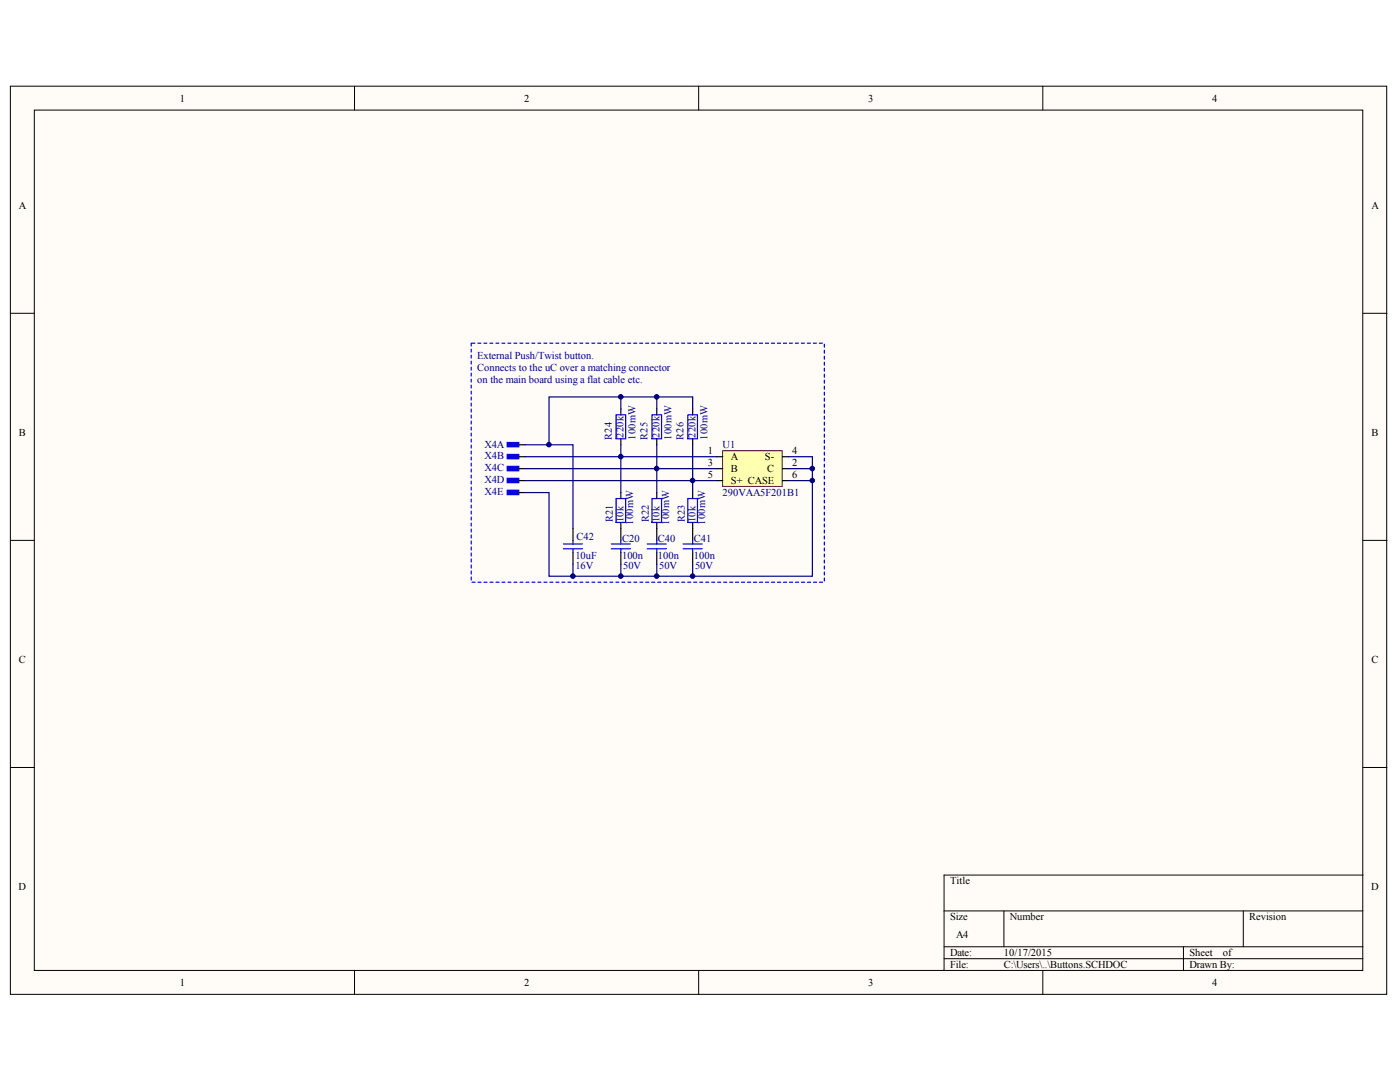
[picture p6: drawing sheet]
<svg xmlns="http://www.w3.org/2000/svg" width="279mm" height="216mm" viewBox="0 0 279 216" stroke-linecap="round" stroke-linejoin="round" font-family="sans-serif">
<defs><g id="words">
<g font-size="2.1">
<text x="35.9" y="20.2">1</text>
<text x="104.4" y="20.2">2</text>
<text x="173" y="20.2">3</text>
<text x="241.6" y="20.2">4</text>
<text x="3.7" y="41.6">A</text>
<text x="273.3" y="41.6">A</text>
<text x="3.8" y="86.9">B</text>
<text x="273.4" y="86.9">B</text>
<text x="141.1" y="95.2">5</text>
<text x="141.1" y="92.9">3</text>
<text x="141.1" y="90.5">1</text>
<text x="145.7" y="94">B</text>
<text x="145.7" y="91.7">A</text>
<text x="152.5" y="91.7">S-</text>
<text x="152.9" y="94">C</text>
<text x="157.9" y="90.5">4</text>
<text x="157.9" y="92.9">2</text>
<text x="157.9" y="95.2">6</text>
<text x="145.7" y="96.4">S+ CASE</text>
<text x="3.8" y="132.1">C</text>
<text x="273.4" y="132.1">C</text>
<text x="3.7" y="177.3">D</text>
<text x="189.4" y="176.2">Title</text>
<text x="273.3" y="177.3">D</text>
<text x="189.4" y="183.3">Size</text>
<text x="201.3" y="183.3">Number</text>
<text x="249" y="183.3">Revision</text>
<text x="189.4" y="190.4">Date:</text>
<text x="190.6" y="186.9">A4</text>
<text x="200.1" y="190.4">10/17/2015</text>
<text x="237.1" y="190.4">Sheet</text>
<text x="243.7" y="190.4">of</text>
<text x="35.9" y="196.4">1</text>
<text x="104.4" y="196.4">2</text>
<text x="173" y="196.4">3</text>
<text x="189.4" y="192.8">File:</text>
<text x="200.1" y="192.8">C:\Users\..\Buttons.SCHDOC</text>
<text x="237.1" y="192.8">Drawn By:</text>
<text x="241.6" y="196.4">4</text>
</g>
<g font-size="2.1" fill="#000080">
<text x="95.1" y="71.4">External Push/Twist button.</text>
<text x="95.1" y="73.8">Connects to the uC over a matching connector</text>
<text x="95.1" y="76.2">on the main board using a flat cable etc.</text>
<text x="96.5" y="89.3">X4A</text>
<text x="121.9" y="87.6" transform="rotate(-90 121.9 87.6)">R24</text>
<text x="124.3" y="87.2" transform="rotate(-90 124.3 87.2)">220k</text>
<text x="126.7" y="87.6" transform="rotate(-90 126.7 87.6)">100mW</text>
<text x="129.1" y="87.6" transform="rotate(-90 129.1 87.6)">R25</text>
<text x="131.5" y="87.2" transform="rotate(-90 131.5 87.2)">220k</text>
<text x="133.8" y="87.6" transform="rotate(-90 133.8 87.6)">100mW</text>
<text x="136.2" y="87.6" transform="rotate(-90 136.2 87.6)">R26</text>
<text x="138.6" y="87.2" transform="rotate(-90 138.6 87.2)">220k</text>
<text x="141" y="87.6" transform="rotate(-90 141 87.6)">100mW</text>
<text x="144" y="89.3">U1</text>
<text x="96.5" y="91.4">X4B</text>
<text x="96.5" y="93.8">X4C</text>
<text x="96.5" y="96.2">X4D</text>
<text x="96.5" y="98.6">X4E</text>
<text x="144" y="98.8">290VAA5F201B1</text>
<text x="114.9" y="107.6">C42</text>
<text x="122.2" y="104.1" transform="rotate(-90 122.2 104.1)">R21</text>
<text x="124" y="107.9">C20</text>
<text x="124.3" y="104.1" transform="rotate(-90 124.3 104.1)">10k</text>
<text x="126.2" y="104.5" transform="rotate(-90 126.2 104.5)">100mW</text>
<text x="129.3" y="104.1" transform="rotate(-90 129.3 104.1)">R22</text>
<text x="131.1" y="107.9">C40</text>
<text x="131.5" y="104.1" transform="rotate(-90 131.5 104.1)">10k</text>
<text x="133.4" y="104.5" transform="rotate(-90 133.4 104.5)">100mW</text>
<text x="136.5" y="104.1" transform="rotate(-90 136.5 104.1)">R23</text>
<text x="138.3" y="107.9">C41</text>
<text x="138.6" y="104.1" transform="rotate(-90 138.6 104.1)">10k</text>
<text x="140.5" y="104.5" transform="rotate(-90 140.5 104.5)">100mW</text>
<text x="114.7" y="111.4">10uF</text>
<text x="114.7" y="113.3">16V</text>
<text x="124" y="111.4">100n</text>
<text x="124.2" y="113.3">50V</text>
<text x="131.1" y="111.4">100n</text>
<text x="131.4" y="113.3">50V</text>
<text x="138.3" y="111.4">100n</text>
<text x="138.5" y="113.3">50V</text>
</g>
</g></defs>
<g fill="#fffcf8" stroke="#000" stroke-width=".2">
<path d="M2.1 17.2h274.3v180.8h-274.3z"/>
<path d="M6.8 21.9h264.8v171.4h-264.8z"/>
</g>
<g fill="none" stroke="#000" stroke-width=".2">
<path d="M70.7 17.2v4.7M139.3 17.2v4.7M207.9 17.2v4.7M2.1 62.4h4.7M271.7 62.4h4.7M2.1 107.6h4.7M271.7 107.6h4.7M2.1 152.9h4.7M271.7 152.9h4.7M271.7 174.3h-83.5v19M70.7 193.3v4.8M139.3 193.3v4.8"/>
<path d="M188.2 181.4h83.5M188.2 188.6h83.5M188.2 190.9h83.5M200.1 181.4v7.2M207.9 193.3v4.8M235.9 188.6v4.7M247.8 181.4v7.2"/>
</g>
<path d="M144 89.8h11.9v7.1h-11.9z" fill="#ffffb0" stroke="#800000" stroke-width=".2"/>
<g fill="none" stroke="#000" stroke-width=".24">
<path d="M103.5 95.7h1.2M103.5 91h1.2M103.5 93.3h1.2M103.5 88.6h1.2M103.5 98.1h1.2M123.7 81.4v1.2M123.7 87.4v1.2M123.7 98.1v1.2M130.9 81.4v1.2M130.9 87.4v1.2M130.9 98.1v1.2M138.1 81.4v1.2"/>
<path d="M138.1 87.4v1.2M138.1 98.1v1.2M142.8 95.7h1.2M142.8 91h1.2M142.8 93.3h1.2M156 95.7h1.2M156 91h1.2M156 93.3h1.2M114.2 105.2v2.4M114.2 110v2.4M123.7 104.1v3.5M123.7 110v2.4"/>
<path d="M130.9 104.1v3.5M130.9 110v2.4M138.1 104.1v3.5M138.1 110v2.4"/>
</g>
<g fill="none" stroke="#00f" stroke-width=".24">
<path d="M122.8 99.3h1.9v4.8h-1.9zM122.8 82.6h1.9v4.8h-1.9zM130 99.3h1.9v4.8h-1.9zM130 82.6h1.9v4.8h-1.9zM137.1 99.3h1.9v4.8h-1.9zM137.1 82.6h1.9v4.8h-1.9zM112.3 108.3h3.8M112.3 109.3h3.8M114.2 107.6v.7M114.2 109.3v.7M121.8 108.3h3.9M121.8 109.3h3.9"/>
<path d="M123.7 107.6v.7M123.7 109.3v.7M129 108.3h3.8M129 109.3h3.8M130.9 107.6v.7M130.9 109.3v.7M136.2 108.3h3.8M136.2 109.3h3.8M138.1 107.6v.7M138.1 109.3v.7"/>
</g>
<g fill="none" stroke="#000080" stroke-width=".24">
<path d="M123.7 79.1v2.3M130.9 79.1v2.3M104.7 91h38.1M104.7 93.3h38.1M104.7 95.7h38.1M109.4 88.6h4.8v16.6M123.7 88.6v9.5M130.9 88.6v9.5M138.1 81.4v-2.3h-28.7v9.5h-4.7M138.1 88.6v9.5M157.2 91h4.7v4.7M157.2 93.3h4.7"/>
<path d="M157.2 95.7h4.7M161.9 95.7v19.1h-52.5v-16.7h-4.7M114.2 112.4v2.4M123.7 112.4v2.4M130.9 112.4v2.4M138.1 112.4v2.4"/>
</g>
<g fill="#00f" stroke="#00f" stroke-width=".2">
<path d="M101.1 88.1h2.3v.9h-2.3z"/>
<path d="M101.1 90.5h2.3v.9h-2.3z"/>
<path d="M101.1 92.9h2.3v.9h-2.3z"/>
<path d="M101.1 95.2h2.3v1h-2.3z"/>
<path d="M101.1 97.6h2.3v.9h-2.3z"/>
</g>
<path d="M93.9 68.3v47.7h70.4v-47.7h-70.4" fill="none" stroke="#00f" stroke-width=".24" stroke-dasharray=".6 .6"/>
<g fill="#000080" stroke="#000080" stroke-width=".2">
<circle cx="109.4" cy="88.6" r=".45"/>
<circle cx="114.2" cy="114.7" r=".45"/>
<circle cx="123.7" cy="114.7" r=".45"/>
<circle cx="123.7" cy="90.9" r=".45"/>
<circle cx="123.7" cy="79" r=".45"/>
<circle cx="130.9" cy="114.7" r=".45"/>
<circle cx="130.9" cy="93.3" r=".45"/>
<circle cx="130.9" cy="79" r=".45"/>
<circle cx="138" cy="114.7" r=".45"/>
<circle cx="138" cy="95.7" r=".45"/>
<circle cx="161.9" cy="95.7" r=".45"/>
<circle cx="161.9" cy="93.3" r=".45"/>
</g>
<use href="#words"/>
</svg>
